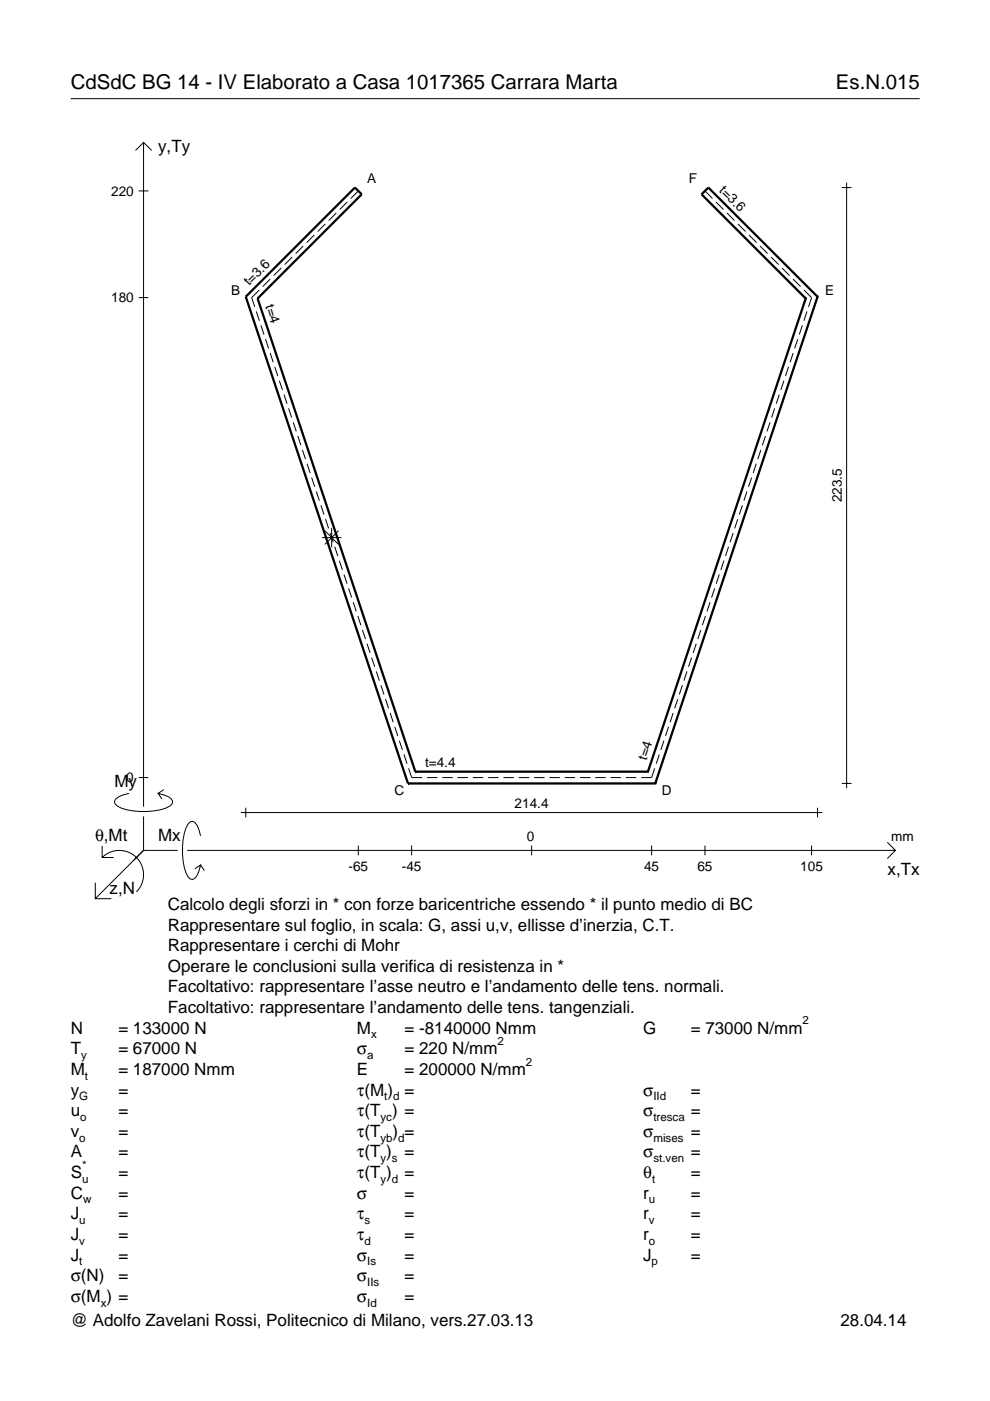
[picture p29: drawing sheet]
<svg xmlns="http://www.w3.org/2000/svg" width="210mm" height="297mm" viewBox="0 0 210 297" stroke-linecap="round" stroke-linejoin="round" font-family="sans-serif">
<defs><g id="words">
<g font-size="4.3">
<text x="15" y="18.9">CdSdC BG 14 - IV Elaborato a Casa 1017365 Carrara Marta</text>
<text x="177.2" y="18.9">Es.N.015</text>
</g>
<g font-size="3.6">
<text x="33.5" y="32.3">y,Ty</text>
<text x="24.3" y="166.9">My</text>
<text x="20.1" y="178.2">θ,Mt</text>
<text x="33.5" y="178.2">Mx</text>
<text x="188.2" y="185.5">x,Tx</text>
<text x="23.2" y="189.6">z,N</text>
<text x="35.6" y="192.9">Calcolo degli sforzi in * con forze baricentriche essendo * il punto medio di BC</text>
<text x="35.6" y="197.3">Rappresentare sul foglio, in scala: G, assi u,v, ellisse d’inerzia, C.T.</text>
<text x="35.6" y="201.7">Rappresentare i cerchi di Mohr</text>
<text x="35.6" y="206">Operare le conclusioni sulla verifica di resistenza in *</text>
<text x="35.6" y="210.4">Facoltativo: rappresentare l’asse neutro e l’andamento delle tens. normali.</text>
<text x="35.6" y="214.8">Facoltativo: rappresentare l’andamento delle tens. tangenziali.</text>
<text x="15" y="219.2">N</text>
<text x="25.1" y="219.2">= 133000 N</text>
<text x="75.7" y="219.2">M</text>
<text x="85.8" y="219.2">= -8140000 Nmm</text>
<text x="136.4" y="219.2">G</text>
<text x="146.5" y="219.2">= 73000 N/mm</text>
<text x="15" y="227.9">M</text>
<text x="15" y="223.5">T</text>
<text x="25.1" y="223.5">= 67000 N</text>
<text x="25.1" y="227.9">= 187000 Nmm</text>
<text x="75.7" y="223.5">σ</text>
<text x="75.7" y="227.9">E</text>
<text x="85.8" y="223.5">= 220 N/mm</text>
<text x="85.8" y="227.9">= 200000 N/mm</text>
<text x="15" y="232.3">y</text>
<text x="25.1" y="232.3">=</text>
<text x="75.7" y="232.3">τ(M ) =</text>
<text x="136.4" y="232.3">σ</text>
<text x="146.5" y="232.3">=</text>
<text x="15" y="236.7">u</text>
<text x="25.1" y="236.7">=</text>
<text x="75.7" y="236.7">τ(T ) =</text>
<text x="136.4" y="236.7">σ</text>
<text x="146.5" y="236.7">=</text>
<text x="15" y="241">v</text>
<text x="15" y="245.4">A</text>
<text x="25.1" y="241">=</text>
<text x="25.1" y="245.4">=</text>
<text x="75.7" y="245.4">τ(T )</text>
<text x="75.7" y="241">τ(T</text>
<text x="83.3" y="241">) =</text>
<text x="85.8" y="245.4">=</text>
<text x="136.4" y="241">σ</text>
<text x="136.4" y="245.4">σ</text>
<text x="146.5" y="241">=</text>
<text x="146.5" y="245.4">=</text>
<text x="15" y="249.8">S</text>
<text x="25.1" y="249.8">=</text>
<text x="75.7" y="249.8">τ(T )</text>
<text x="85.8" y="249.8">=</text>
<text x="136.4" y="249.8">θ</text>
<text x="146.5" y="249.8">=</text>
<text x="15" y="254.2">C</text>
<text x="25.1" y="254.2">=</text>
<text x="75.7" y="254.2">σ</text>
<text x="85.8" y="254.2">=</text>
<text x="136.4" y="254.2">r</text>
<text x="146.5" y="254.2">=</text>
<text x="15" y="258.5">J</text>
<text x="15" y="262.9">J</text>
<text x="25.1" y="258.5">=</text>
<text x="25.1" y="262.9">=</text>
<text x="75.7" y="258.5">τ</text>
<text x="75.7" y="262.9">τ</text>
<text x="85.8" y="258.5">=</text>
<text x="85.8" y="262.9">=</text>
<text x="136.4" y="258.5">r</text>
<text x="136.4" y="262.9">r</text>
<text x="146.5" y="258.5">=</text>
<text x="146.5" y="262.9">=</text>
<text x="15" y="267.3">J</text>
<text x="25.1" y="267.3">=</text>
<text x="75.7" y="267.3">σ</text>
<text x="85.8" y="267.3">=</text>
<text x="136.4" y="267.3">J</text>
<text x="146.5" y="267.3">=</text>
<text x="15" y="271.7">σ(N)</text>
<text x="25.1" y="271.7">=</text>
<text x="75.7" y="271.7">σ</text>
<text x="85.8" y="271.7">=</text>
<text x="15" y="281.2">@ Adolfo Zavelani Rossi, Politecnico di Milano, vers.27.03.13</text>
<text x="15" y="276">σ(M ) =</text>
<text x="75.7" y="276">σ</text>
<text x="85.8" y="276">=</text>
<text x="178.2" y="281.2">28.04.14</text>
</g>
<g font-size="2.9">
<text x="23.6" y="41.5">220</text>
<text x="77.9" y="38.7">A</text>
<text x="146.1" y="38.7">F</text>
<text x="152.4" y="40.5" transform="rotate(45 152.4 40.5)">t=3.6</text>
<text x="23.6" y="64.1">180</text>
<text x="49" y="62.5">B</text>
<text x="52.8" y="60.7" transform="rotate(-45 52.8 60.7)">t=3.6</text>
<text x="56.2" y="64.9" transform="rotate(72 56.2 64.9)">t=4</text>
<text x="175" y="62.5">E</text>
<text x="178.5" y="106.5" transform="rotate(-90 178.5 106.5)">223.5</text>
<text x="137.1" y="161.3" transform="rotate(-72 137.1 161.3)">t=4</text>
<text x="26.8" y="165.9">0</text>
<text x="90.1" y="162.6">t=4.4</text>
<text x="83.6" y="168.6">C</text>
<text x="109.1" y="171.3">214.4</text>
<text x="140.3" y="168.6">D</text>
<text x="111.7" y="178.2">0</text>
<text x="189" y="178.2">mm</text>
<text x="73.9" y="184.7">-65</text>
<text x="85.2" y="184.7">-45</text>
<text x="136.6" y="184.7">45</text>
<text x="147.9" y="184.7">65</text>
<text x="169.7" y="184.7">105</text>
</g>
<g font-size="2.4">
<text x="78.7" y="220.2">x</text>
<text x="105.5" y="221.5">2</text>
<text x="170.2" y="217.2">2</text>
<text x="17.2" y="224.5">y</text>
<text x="77.9" y="224.5">a</text>
<text x="111.5" y="225.9">2</text>
<text x="16.8" y="233.3">G</text>
<text x="18" y="228.9">t</text>
<text x="81.5" y="233.3">t d</text>
<text x="138.5" y="233.3">IId</text>
<text x="17" y="237.7">o</text>
<text x="80.7" y="237.7">yc</text>
<text x="138.5" y="237.7">tresca</text>
<text x="16.8" y="242">o</text>
<text x="80.7" y="242">yb d</text>
<text x="138.5" y="242">mises</text>
<text x="17.4" y="250.8">u</text>
<text x="17.4" y="247.8">*</text>
<text x="80.7" y="246.4">y s</text>
<text x="80.7" y="250.8">y d</text>
<text x="138.2" y="250.8">t</text>
<text x="138.5" y="246.4">st.ven</text>
<text x="17.6" y="255.2">w</text>
<text x="137.6" y="255.2">u</text>
<text x="16.8" y="259.5">u</text>
<text x="16.8" y="263.9">v</text>
<text x="77.3" y="259.5">s</text>
<text x="77.3" y="263.9">d</text>
<text x="137.6" y="259.5">v</text>
<text x="137.6" y="263.9">o</text>
<text x="16.8" y="268.3">t</text>
<text x="77.9" y="268.3">Is</text>
<text x="138.2" y="268.3">p</text>
<text x="77.9" y="272.7">IIs</text>
<text x="21.4" y="277">x</text>
<text x="77.9" y="277">Id</text>
</g>
</g></defs>
<g fill="none" stroke="#000" stroke-width=".21">
<path d="M15 20.9h180M28.7 31.9l1.7-1.7 1.8 1.7M30.4 30.2v140.8M178.5 39.8h2M179.5 38.7v128.4M29.4 40.5h2.1M57.3 59.2l-1.6 1.6M59.6 56.8l-1.6 1.6M62 54.5l-1.6 1.6M64.3 52.2l-1.6 1.6M66.6 49.8l-1.6 1.6M69 47.5l-1.6 1.6"/>
<path d="M71.3 45.2l-1.6 1.6M73.6 42.8l-1.6 1.6M76 40.5l-1.6 1.6M149.5 40.5l1.6 1.6M151.8 42.8l1.6 1.6M154.1 45.2l1.6 1.6M156.5 47.5l1.6 1.6M158.8 49.8l1.6 1.6M161.1 52.2l1.6 1.6M163.5 54.5l1.6 1.6M165.8 56.8l1.6 1.6M168.1 59.2l1.6 1.6"/>
<path d="M29.4 63.1h2.1M54.3 66l.7 2M55 61.5l-1.6 1.6 .6 2M55.3 69l.7 1.9M56.3 71.9l.6 2M57.3 74.8l.6 2M58.2 77.8l.7 1.9M167.2 77.8l-.7 1.9M168.2 74.8l-.7 2M169.1 71.9l-.6 2M170.1 69l-.6 1.9M170.5 61.5l1.6 1.6-.7 2"/>
<path d="M171.1 66l-.7 2M59.2 80.7l.7 2M60.2 83.6l.7 2M61.2 86.6l.6 1.9M62.2 89.5l.6 2M63.1 92.5l.7 1.9M64.1 95.4l.7 1.9M65.1 98.3l.7 2M160.3 98.3l-.6 2M161.3 95.4l-.6 1.9M162.3 92.5l-.7 1.9M163.3 89.5l-.7 2"/>
<path d="M164.2 86.6l-.6 1.9M165.2 83.6l-.6 2M166.2 80.7l-.6 2M66.1 101.3l.6 1.9M67.1 104.2l.6 2M68 107.1l.7 2M68.3 114h4.1M68.9 112.5l2.9 2.9M69 110.1l.7 1.9M70 113l.6 2M70.3 111.9v4.1M71 115.9l.6 2"/>
<path d="M71.8 112.5l-2.9 2.9M71.9 118.9l.7 1.9M153.5 118.9l-.7 1.9M154.5 115.9l-.7 2M155.4 113l-.6 2M156.4 110.1l-.6 1.9M157.4 107.1l-.7 2M158.4 104.2l-.7 2M159.4 101.3l-.7 1.9M72.9 121.8l.7 2M73.9 124.7l.7 2M74.9 127.7l.6 1.9"/>
<path d="M75.9 130.6l.6 2M76.8 133.6l.7 1.9M77.8 136.5l.7 1.9M78.8 139.4l.6 2M146.6 139.4l-.6 2M147.6 136.5l-.6 1.9M148.6 133.6l-.7 1.9M149.6 130.6l-.7 2M150.6 127.7l-.7 1.9M151.5 124.7l-.6 2M152.5 121.8l-.6 2M79.8 142.4l.6 1.9"/>
<path d="M80.8 145.3l.6 2M81.7 148.2l.7 2M82.7 151.2l.7 1.9M83.7 154.1l.6 2M84.7 157l.6 2M85.6 160l.7 1.9M139.8 160l-.7 1.9M140.8 157l-.7 2M141.7 154.1l-.6 2M142.7 151.2l-.6 1.9M143.7 148.2l-.7 2M144.7 145.3l-.7 2"/>
<path d="M145.7 142.4l-.7 1.9M21.7 179.4v2.4h2.4M27.3 168.2a3.6 3.6 0 0 0-3 1.7l.1 .5a5.6 5.6 0 0 0 3.8 1.5 13.4 13.4 0 0 0 7.8-1l.5-.5 .1-.5a3.6 3.6 0 0 0-3.1-1.7l.8 1.2M29.4 164.9h2.1M30.4 173.1v7.2M34.7 167.4l-1.2 .8M42.5 177.2a3.6 3.6 0 0 0-1.7-3.1l-.5 .2a5.7 5.7 0 0 0-1.5 3.7 13.3 13.3 0 0 0 1 7.9l.5 .5 .5 .1a3.6 3.6 0 0 0 1.7-3.1l-1.2 .8M51.1 172.3h123.3M52.1 171.3v2M76 179.3v2M86.6 162.9l.7 2h2.2M87.3 179.3v2"/>
<path d="M90.5 164.9h2.2M93.8 164.9h2.2M97 164.9h2.2M100.3 164.9h2.2M103.5 164.9h2.2M106.7 164.9h2.3M110 164.9h2.2M112.7 179.3v2M113.2 164.9h2.2M116.5 164.9h2.2M119.7 164.9h2.2M123 164.9h2.2"/>
<path d="M126.2 164.9h2.2M129.5 164.9h2.2M132.7 164.9h2.2M138.2 179.3v2M138.8 162.9l-.6 2h-2.3M149.5 179.3v2M172.1 179.3v2M173.3 171.3v2M178.5 166.1h2M188.1 178.6l1.7 1.7-1.7 1.7M20.2 187.2v3.3h3.4M21.7 181.8a5.1 5.1 0 0 1 7.2 0 5.1 5.1 0 0 1 0 7.3"/>
<path d="M30.4 180.3l-10.2 10.2M30.4 180.3h7.2M39.7 180.3h150.1M42.5 183.4l.8 1.2"/>
</g>
<g fill="none" stroke="#000" stroke-width=".48">
<path d="M52.1 62.9h.1M52.1 62.9l23.2-23.1 1.4 1.4-22.1 22.1M52.1 62.9l34.4 103.2M54.6 63.3h.1M54.6 63.3l33.5 100.3M170.8 63.3h.1M170.8 63.3l-33.4 100.3M173.3 62.9h.1M173.3 62.9l-34.4 103.2M173.3 62.9l-23.1-23.1-1.5 1.4 22.1 22.1M86.5 166.1h.1M86.5 166.1h52.4"/>
<path d="M88.1 163.6h.1M88.1 163.6h49.3M137.4 163.6h.1M138.9 166.1h.1"/>
</g>
<use href="#words"/>
</svg>
